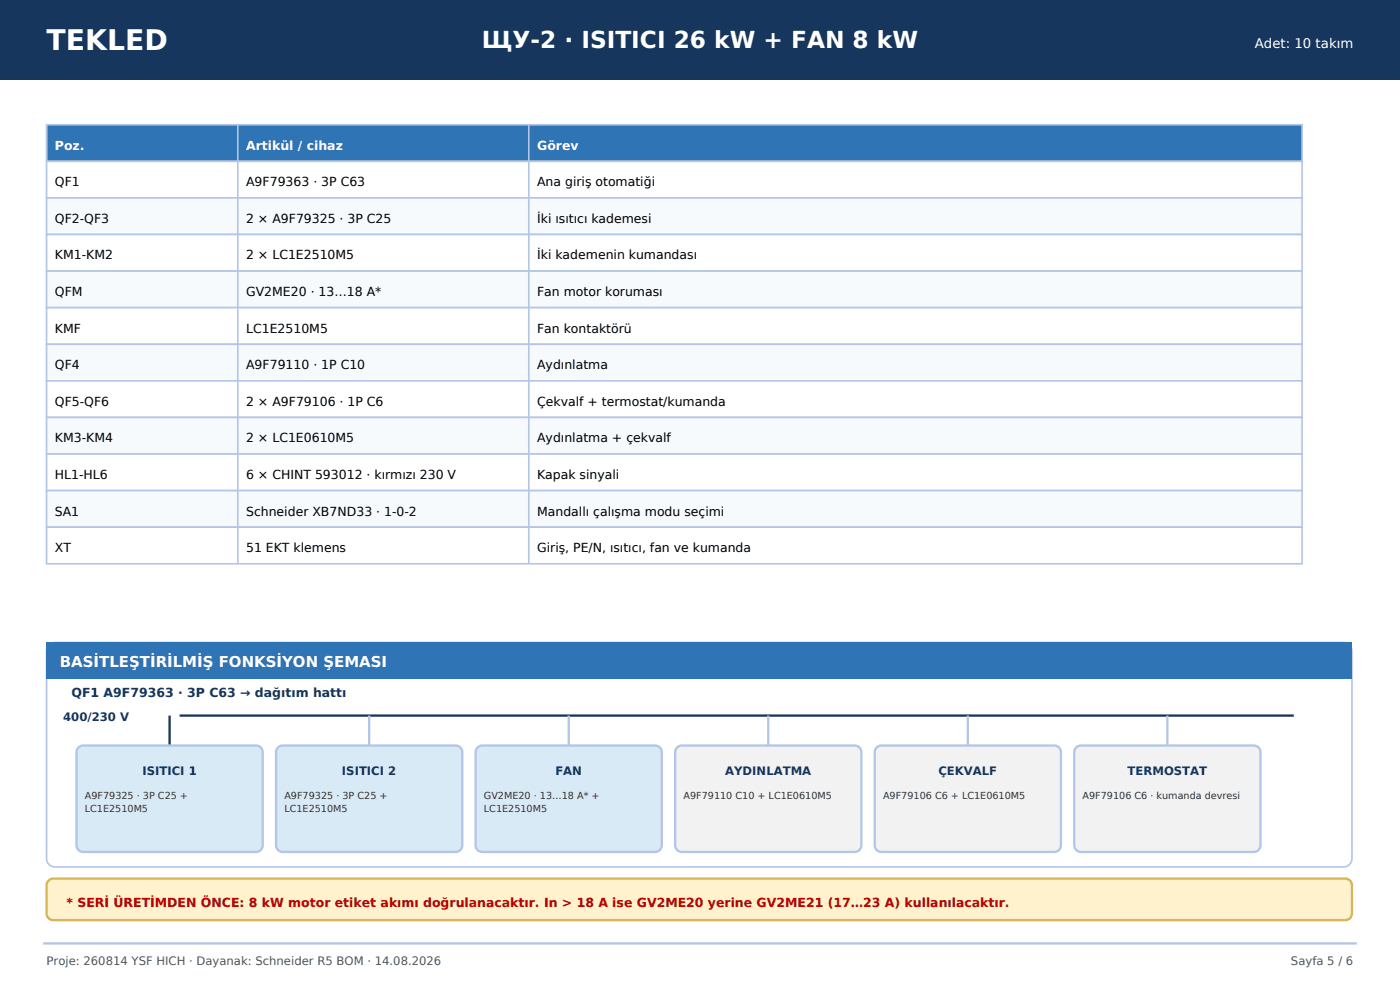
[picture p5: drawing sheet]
<svg xmlns="http://www.w3.org/2000/svg" width="297mm" height="210mm" viewBox="0 0 297 210" stroke-linecap="round" stroke-linejoin="round" font-family="sans-serif">
<defs><g id="words">
<text font-size="6" fill="#fff" x="9.9" y="10.6">TEKLED</text>
<text font-size="4.9" fill="#fff" x="102.2" y="10.2">ЩУ-2 · ISITICI 26 kW + FAN 8 kW</text>
<text font-size="3.2" fill="#fff" x="12.7" y="141.6">BASİTLEŞTİRİLMİŞ FONKSİYON ŞEMASI</text>
<text font-size="2.8" fill="#fff" x="266.2" y="10.2">Adet: 10 takım</text>
<g font-size="2.6" fill="#fff">
<text x="11.6" y="31.7">Poz.</text>
<text x="52.2" y="31.7">Artikül / cihaz</text>
<text x="113.9" y="31.7">Görev</text>
</g>
<g font-size="2.6">
<text x="11.6" y="39.5">QF1</text>
<text x="52.2" y="39.5">A9F79363 · 3P C63</text>
<text x="113.9" y="39.5">Ana giriş otomatiği</text>
<text x="11.6" y="47.3">QF2-QF3</text>
<text x="52.2" y="47.3">2 × A9F79325 · 3P C25</text>
<text x="113.9" y="47.3">İki ısıtıcı kademesi</text>
<text x="11.6" y="55">KM1-KM2</text>
<text x="52.2" y="55">2 × LC1E2510M5</text>
<text x="113.9" y="55">İki kademenin kumandası</text>
<text x="11.6" y="62.8">QFM</text>
<text x="52.2" y="62.8">GV2ME20 · 13…18 A*</text>
<text x="113.9" y="62.8">Fan motor koruması</text>
<text x="11.6" y="70.6">KMF</text>
<text x="52.2" y="70.6">LC1E2510M5</text>
<text x="113.9" y="70.6">Fan kontaktörü</text>
<text x="11.6" y="78.3">QF4</text>
<text x="52.2" y="78.3">A9F79110 · 1P C10</text>
<text x="113.9" y="78.3">Aydınlatma</text>
<text x="11.6" y="86.1">QF5-QF6</text>
<text x="52.2" y="86.1">2 × A9F79106 · 1P C6</text>
<text x="113.9" y="86.1">Çekvalf + termostat/kumanda</text>
<text x="11.6" y="93.8">KM3-KM4</text>
<text x="52.2" y="93.8">2 × LC1E0610M5</text>
<text x="113.9" y="93.8">Aydınlatma + çekvalf</text>
<text x="11.6" y="101.6">HL1-HL6</text>
<text x="52.2" y="101.6">6 × CHINT 593012 · kırmızı 230 V</text>
<text x="113.9" y="101.6">Kapak sinyali</text>
<text x="11.6" y="109.4">SA1</text>
<text x="52.2" y="109.4">Schneider XB7ND33 · 1-0-2</text>
<text x="113.9" y="109.4">Mandallı çalışma modu seçimi</text>
<text x="11.6" y="117.1">XT</text>
<text x="52.2" y="117.1">51 EKT klemens</text>
<text x="113.9" y="117.1">Giriş, PE/N, ısıtıcı, fan ve kumanda</text>
</g>
<text font-size="2.6" fill="#17365d" x="15.2" y="147.9">QF1 A9F79363 · 3P C63 → dağıtım hattı</text>
<text font-size="2.6" fill="#c00000" x="14.1" y="192.4">* SERİ ÜRETİMDEN ÖNCE: 8 kW motor etiket akımı doğrulanacaktır. In &gt; 18 A ise GV2ME20 yerine GV2ME21 (17…23 A) kullanılacaktır.</text>
<g font-size="2.5" fill="#17365d">
<text x="13.4" y="152.8">400/230 V</text>
<text x="30.2" y="164.5">ISITICI 1</text>
<text x="72.6" y="164.5">ISITICI 2</text>
<text x="117.8" y="164.5">FAN</text>
<text x="153.8" y="164.5">AYDINLATMA</text>
<text x="199.1" y="164.5">ÇEKVALF</text>
<text x="239.2" y="164.5">TERMOSTAT</text>
</g>
<g font-size="2.5" fill="#555">
<text x="9.9" y="204.7">Proje: 260814 YSF HICH · Dayanak: Schneider R5 BOM · 14.08.2026</text>
<text x="273.9" y="204.7">Sayfa 5 / 6</text>
</g>
<g font-size="2" fill="#333">
<text x="18" y="169.4">A9F79325 · 3P C25 +</text>
<text x="18" y="172.3">LC1E2510M5</text>
<text x="60.3" y="169.4">A9F79325 · 3P C25 +</text>
<text x="60.3" y="172.3">LC1E2510M5</text>
<text x="102.7" y="169.4">GV2ME20 · 13…18 A* +</text>
<text x="102.7" y="172.3">LC1E2510M5</text>
<text x="145" y="169.4">A9F79110 C10 + LC1E0610M5</text>
<text x="187.3" y="169.4">A9F79106 C6 + LC1E0610M5</text>
<text x="229.7" y="169.4">A9F79106 C6 · kumanda devresi</text>
</g>
</g></defs>
<path d="M0 0h297v16.9h-297z" fill-rule="evenodd" fill="#17365d"/>
<path d="M9.9 26.5h266.3v7.7h-266.3z" fill-rule="evenodd" fill="#2f75b5" stroke="#b4c6e7" stroke-width=".35"/>
<path d="M50.4 26.5v7.7M112.2 26.5v7.7" fill="none" stroke="#b4c6e7" stroke-width=".35"/>
<path d="M9.9 34.2h266.3v7.8h-266.3z" fill-rule="evenodd" fill="#fff" stroke="#b4c6e7" stroke-width=".35"/>
<path d="M50.4 34.2v7.8M112.2 34.2v7.8" fill="none" stroke="#b4c6e7" stroke-width=".35"/>
<path d="M9.9 42h266.3v7.7h-266.3z" fill-rule="evenodd" fill="#f7fafd" stroke="#b4c6e7" stroke-width=".35"/>
<path d="M50.4 42v7.7M112.2 42v7.7" fill="none" stroke="#b4c6e7" stroke-width=".35"/>
<path d="M9.9 49.7h266.3v7.8h-266.3z" fill-rule="evenodd" fill="#fff" stroke="#b4c6e7" stroke-width=".35"/>
<path d="M50.4 49.7v7.8M112.2 49.7v7.8" fill="none" stroke="#b4c6e7" stroke-width=".35"/>
<path d="M9.9 57.5h266.3v7.8h-266.3z" fill-rule="evenodd" fill="#f7fafd" stroke="#b4c6e7" stroke-width=".35"/>
<path d="M50.4 57.5v7.8M112.2 57.5v7.8" fill="none" stroke="#b4c6e7" stroke-width=".35"/>
<path d="M9.9 65.3h266.3v7.7h-266.3z" fill-rule="evenodd" fill="#fff" stroke="#b4c6e7" stroke-width=".35"/>
<path d="M50.4 65.3v7.7M112.2 65.3v7.7" fill="none" stroke="#b4c6e7" stroke-width=".35"/>
<path d="M9.9 73h266.3v7.8h-266.3z" fill-rule="evenodd" fill="#f7fafd" stroke="#b4c6e7" stroke-width=".35"/>
<path d="M50.4 73v7.8M112.2 73v7.8" fill="none" stroke="#b4c6e7" stroke-width=".35"/>
<path d="M9.9 80.8h266.3v7.7h-266.3z" fill-rule="evenodd" fill="#fff" stroke="#b4c6e7" stroke-width=".35"/>
<path d="M50.4 80.8v7.7M112.2 80.8v7.7" fill="none" stroke="#b4c6e7" stroke-width=".35"/>
<path d="M9.9 88.5h266.3v7.8h-266.3z" fill-rule="evenodd" fill="#f7fafd" stroke="#b4c6e7" stroke-width=".35"/>
<path d="M50.4 88.5v7.8M112.2 88.5v7.8" fill="none" stroke="#b4c6e7" stroke-width=".35"/>
<path d="M9.9 96.3h266.3v7.8h-266.3z" fill-rule="evenodd" fill="#fff" stroke="#b4c6e7" stroke-width=".35"/>
<path d="M50.4 96.3v7.8M112.2 96.3v7.8" fill="none" stroke="#b4c6e7" stroke-width=".35"/>
<path d="M9.9 104.1h266.3v7.7h-266.3z" fill-rule="evenodd" fill="#f7fafd" stroke="#b4c6e7" stroke-width=".35"/>
<path d="M50.4 104.1v7.7M112.2 104.1v7.7" fill="none" stroke="#b4c6e7" stroke-width=".35"/>
<path d="M9.9 111.8h266.3v7.8h-266.3z" fill-rule="evenodd" fill="#fff" stroke="#b4c6e7" stroke-width=".35"/>
<path d="M50.4 111.8v7.8M112.2 111.8v7.8" fill="none" stroke="#b4c6e7" stroke-width=".35"/>
<path d="M10.4 136.8l.8-.5h.4h273.4a1.76 1.76 0 0 1 1.8 1.7v44.1a1.76 1.76 0 0 1-1.8 1.8h-273.4a1.76 1.76 0 0 1-1.7-1.8v-44.1v-.4z" fill-rule="evenodd" fill="#fff" stroke="#b4c6e7" stroke-width=".35"/>
<path d="M9.9 136.3h276.9v7.7h-276.9z" fill-rule="evenodd" fill="#2f75b5"/>
<path d="M36 151.8v6.3M38.1 151.8h236.4" fill="none" stroke="#17365d" stroke-width=".49"/>
<path d="M16.8 158.4l.8-.3h36.7a1.41 1.41 0 0 1 1.4 1.5v19.7a1.41 1.41 0 0 1-1.4 1.4h-36.7a1.41 1.41 0 0 1-1.4-1.4v-19.7l.1-.5z" fill-rule="evenodd" fill="#d9eaf7" stroke="#b4c6e7" stroke-width=".49"/>
<path d="M78.3 151.8v6.3" fill="none" stroke="#b4c6e7" stroke-width=".49"/>
<path d="M59.1 158.4l.9-.3h36.7a1.41 1.41 0 0 1 1.4 1.5v19.7a1.41 1.41 0 0 1-1.4 1.4h-36.7a1.41 1.41 0 0 1-1.4-1.4v-19.7v-.5z" fill-rule="evenodd" fill="#d9eaf7" stroke="#b4c6e7" stroke-width=".49"/>
<path d="M120.6 151.8v6.3" fill="none" stroke="#b4c6e7" stroke-width=".49"/>
<path d="M101.5 158.4l.8-.3h36.7a1.41 1.41 0 0 1 1.4 1.5v19.7a1.41 1.41 0 0 1-1.4 1.4h-36.7a1.41 1.41 0 0 1-1.4-1.4v-19.7l.1-.5z" fill-rule="evenodd" fill="#d9eaf7" stroke="#b4c6e7" stroke-width=".49"/>
<path d="M163 151.8v6.3" fill="none" stroke="#b4c6e7" stroke-width=".49"/>
<path d="M143.8 158.4l.8-.3h36.7a1.41 1.41 0 0 1 1.4 1.5v19.7a1.41 1.41 0 0 1-1.4 1.4h-36.7a1.41 1.41 0 0 1-1.4-1.4v-19.7l.1-.5z" fill-rule="evenodd" fill="#f2f2f2" stroke="#b4c6e7" stroke-width=".49"/>
<path d="M205.3 151.8v6.3" fill="none" stroke="#b4c6e7" stroke-width=".49"/>
<path d="M185.8 158.7l.7-.5 .5-.1h36.7a1.41 1.41 0 0 1 1.4 1.5v19.7a1.41 1.41 0 0 1-1.4 1.4h-36.7a1.41 1.41 0 0 1-1.4-1.4v-19.7z" fill-rule="evenodd" fill="#f2f2f2" stroke="#b4c6e7" stroke-width=".49"/>
<path d="M247.6 151.8v6.3" fill="none" stroke="#b4c6e7" stroke-width=".49"/>
<path d="M228.2 158.7l.7-.5 .4-.1h36.7a1.41 1.41 0 0 1 1.4 1.5v19.7a1.41 1.41 0 0 1-1.4 1.4h-36.7a1.41 1.41 0 0 1-1.4-1.4v-19.7z" fill-rule="evenodd" fill="#f2f2f2" stroke="#b4c6e7" stroke-width=".49"/>
<path d="M10.5 186.6l.8-.2h274.1a1.41 1.41 0 0 1 1.4 1.4v6a1.41 1.41 0 0 1-1.4 1.4h-274.1a1.41 1.41 0 0 1-1.4-1.4v-6v-.5z" fill-rule="evenodd" fill="#fff2cc" stroke="#d6b656" stroke-width=".49"/>
<path d="M9.2 200.1h278.6" fill="none" stroke="#b4c6e7" stroke-width=".49"/>
<use href="#words"/>
</svg>
